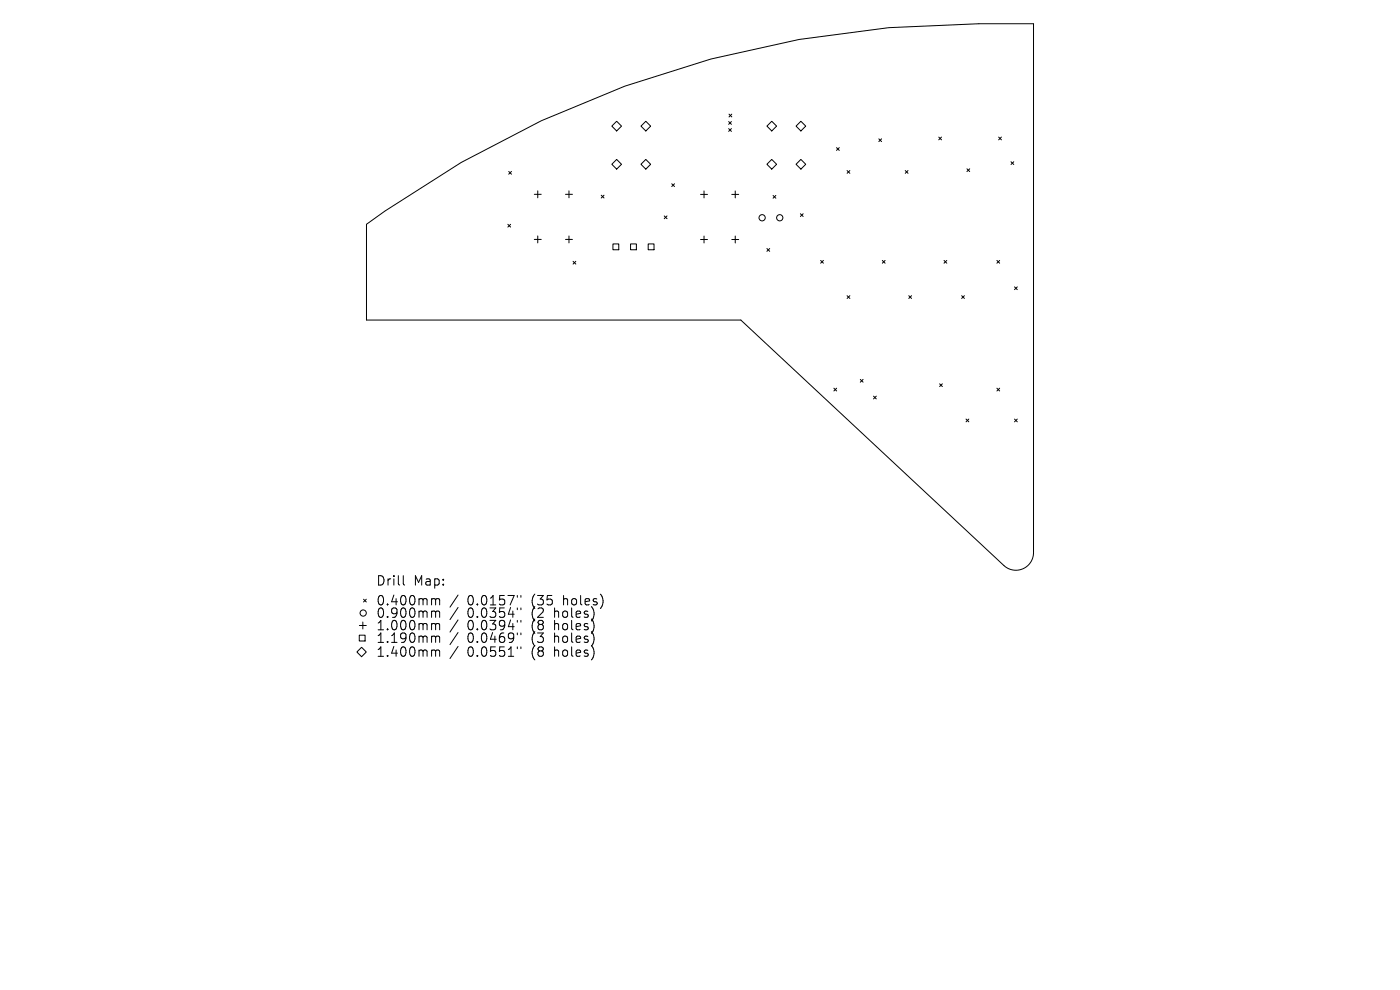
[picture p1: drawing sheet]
<svg xmlns="http://www.w3.org/2000/svg" width="297mm" height="210mm" viewBox="0 0 297 210" stroke-linecap="round" stroke-linejoin="round" font-family="sans-serif">
<defs><g id="words">
<g font-size="2.8">
<text x="79.7" y="124.5">Drill</text>
<text x="87.7" y="124.5">Map:</text>
<text x="79.7" y="128.7">0.400mm</text>
<text x="79.7" y="131.3">0.900mm</text>
<text x="99.2" y="128.7">0.0157&quot;</text>
<text x="99.2" y="131.3">0.0354&quot;</text>
<text x="112.9" y="128.7">(35</text>
<text x="112.9" y="131.3">(2</text>
<text x="117.8" y="131.3">holes)</text>
<text x="119.7" y="128.7">holes)</text>
<text x="79.7" y="134">1.000mm</text>
<text x="79.7" y="136.7">1.190mm</text>
<text x="99.2" y="134">0.0394&quot;</text>
<text x="99.2" y="136.7">0.0469&quot;</text>
<text x="112.9" y="134">(8</text>
<text x="112.9" y="136.7">(3</text>
<text x="117.8" y="134">holes)</text>
<text x="117.8" y="136.7">holes)</text>
<text x="79.7" y="139.6">1.400mm</text>
<text x="99.2" y="139.6">0.0551&quot;</text>
<text x="112.9" y="139.6">(8</text>
<text x="117.8" y="139.6">holes)</text>
</g>
</g></defs>
<g fill="none" stroke="#000" stroke-width=".21">
<path d="M107.9 36.4l.6 .6M108.5 36.4l-.6 .6M129.8 26.8l1-1.1 1.1 1.1-1.1 1zM129.8 34.8l1-1 1.1 1-1.1 1.1zM136 26.8l1-1.1 1 1.1-1 1zM136 34.8l1-1 1 1-1 1.1zM142.5 39l.6 .6M143.1 39l-.6 .6M154.6 25.8l.6 .6M154.6 27.3l.6 .6M154.7 24.2l.5 .6M155.2 25.8l-.6 .6"/>
<path d="M155.2 27.3l-.6 .6M155.2 24.2l-.5 .6M163.7 25.7l1.1 1.1-1.1 1-1-1zM163.7 33.8l1.1 1-1.1 1.1-1-1.1zM168.9 26.8l1-1.1 1 1.1-1 1zM168.9 34.8l1-1 1 1-1 1.1zM177.5 31.3l.6 .6M178.1 31.3l-.6 .6M179.7 36.2l.6 .6M180.3 36.2l-.6 .6M186.4 29.4l.6 .6M187 29.4l-.6 .6"/>
<path d="M192 36.2l.6 .6M192.6 36.2l-.6 .6M199.1 29.1l.6 .6M199.7 29.1l-.6 .6M205.1 35.8l.6 .6M205.7 35.8l-.6 .6M211.9 29.1l.5 .6M212.4 29.1l-.5 .6M214.5 34.3l.6 .6M215.1 34.3l-.6 .6M77.7 47.6l4-2.8 16.1-10.3 17-8.9 17.7-7.3 18.3-5.8 18.7-4.1 19-2.5 19.2-.9h11.6v112.2a3.7 3.7 0 0 1-2.3 3.5 3.7 3.7 0 0 1-4-.7l-55.8-52.1h-79.5zM107.7 47.6l.6 .6"/>
<path d="M108.3 47.6l-.6 .6M113.3 41.2h1.5M113.3 50.8h1.5M114.1 40.5v1.5M114.1 50.1v1.4M120 41.2h1.4M120 50.8h1.4M120.7 40.5v1.5M120.7 50.1v1.4M121.6 55.4l.6 .6M122.2 55.4l-.6 .6M127.6 41.4l.5 .6"/>
<path d="M128.1 41.4l-.5 .6M130 51.7h1.3v1.3h-1.3zM133.8 51.7h1.2v1.3h-1.2zM137.5 51.7h1.2v1.3h-1.2zM140.9 45.8l.6 .6M141.5 45.8l-.6 .6M148.6 50.8h1.5M148.6 41.2h1.5M149.4 40.5v1.5M149.4 50.1v1.4M155.2 50.8h1.5M155.2 41.2h1.5"/>
<path d="M156 40.5v1.5M156 50.1v1.4M162.7 52.7l.6 .6M163.3 52.7l-.6 .6M164 41.5l.6 .6M164.6 41.5l-.6 .6M169.8 45.3l.6 .6M170.4 45.3l-.6 .6M174.1 55.2l.6 .6M174.7 55.2l-.6 .6M187.2 55.2l.6 .6M187.8 55.2l-.6 .6"/>
<path d="M200.3 55.2l.6 .6M200.9 55.2l-.6 .6M211.5 55.2l.6 .6M212.1 55.2l-.6 .6M179.7 62.7l.6 .6M180.3 62.7l-.6 .6M192.8 62.7l.6 .6M193.4 62.7l-.6 .6M204 62.7l.6 .6M204.6 62.7l-.6 .6M215.2 60.9l.6 .5M215.8 60.9l-.6 .5"/>
<path d="M176.9 82.4l.6 .5M177.5 82.4l-.6 .5M182.5 80.5l.6 .6M183.1 80.5l-.6 .6M185.3 84l.6 .6M185.9 84l-.6 .6M199.3 81.4l.6 .6M199.9 81.4l-.6 .6M204.9 88.9l.6 .6M205.5 88.9l-.6 .6M211.5 82.4l.6 .5M212.1 82.4l-.6 .5"/>
<path d="M215.2 88.9l.6 .6M215.8 88.9l-.6 .6M76.2 134.7h1.3v1.3h-1.3zM76.2 132.7h1.5M76.7 137.3l1 1-1 1-1-1zM77 131.9v1.5M77.1 127.1l.6 .6M77.7 127.1l-.6 .6M85.6 122.1v1.7l.2 .3M91.8 127h.3l.3 .3M91.8 129.6h.3l.3 .3M91.8 132.3h.3l.3 .3"/>
<path d="M91.8 134.9h.3l.3 .3M91.8 137.9h.3l.3 .3M92.4 127.3l.3-.3 .5 .1 .1 1.2M92.4 127.3v1M92.4 129.9v1.1M92.4 132.6v1M92.4 135.2v1.1M92.4 138.2v1M92.4 129.9l.3-.3 .5 .1 .1 1.3M92.4 132.6l.3-.3 .5 .1 .1 1.2M92.4 135.2l.3-.3 .5 .1 .1 1.3M92.4 138.2l.3-.3 .5 .1 .1 1.2"/>
<path d="M97.2 126.2l-1.7 2.6M97.2 128.9l-1.7 2.5M97.2 131.5l-1.7 2.6M97.2 134.2l-1.7 2.5M97.2 137.1l-1.7 2.6M109.7 126.3v.4M109.7 129v.3M109.7 131.6v.4M109.7 134.3v.4M109.7 137.2v.4M110.5 126.3v.4M110.5 129v.3"/>
<path d="M110.5 131.6v.4M110.5 134.3v.4M110.5 137.2v.4"/>
<circle cx="161.7" cy="46.2" r=".66"/>
<circle cx="165.4" cy="46.2" r=".66"/>
<circle cx="77" cy="130" r=".66"/>
</g>
<use href="#words"/>
</svg>
